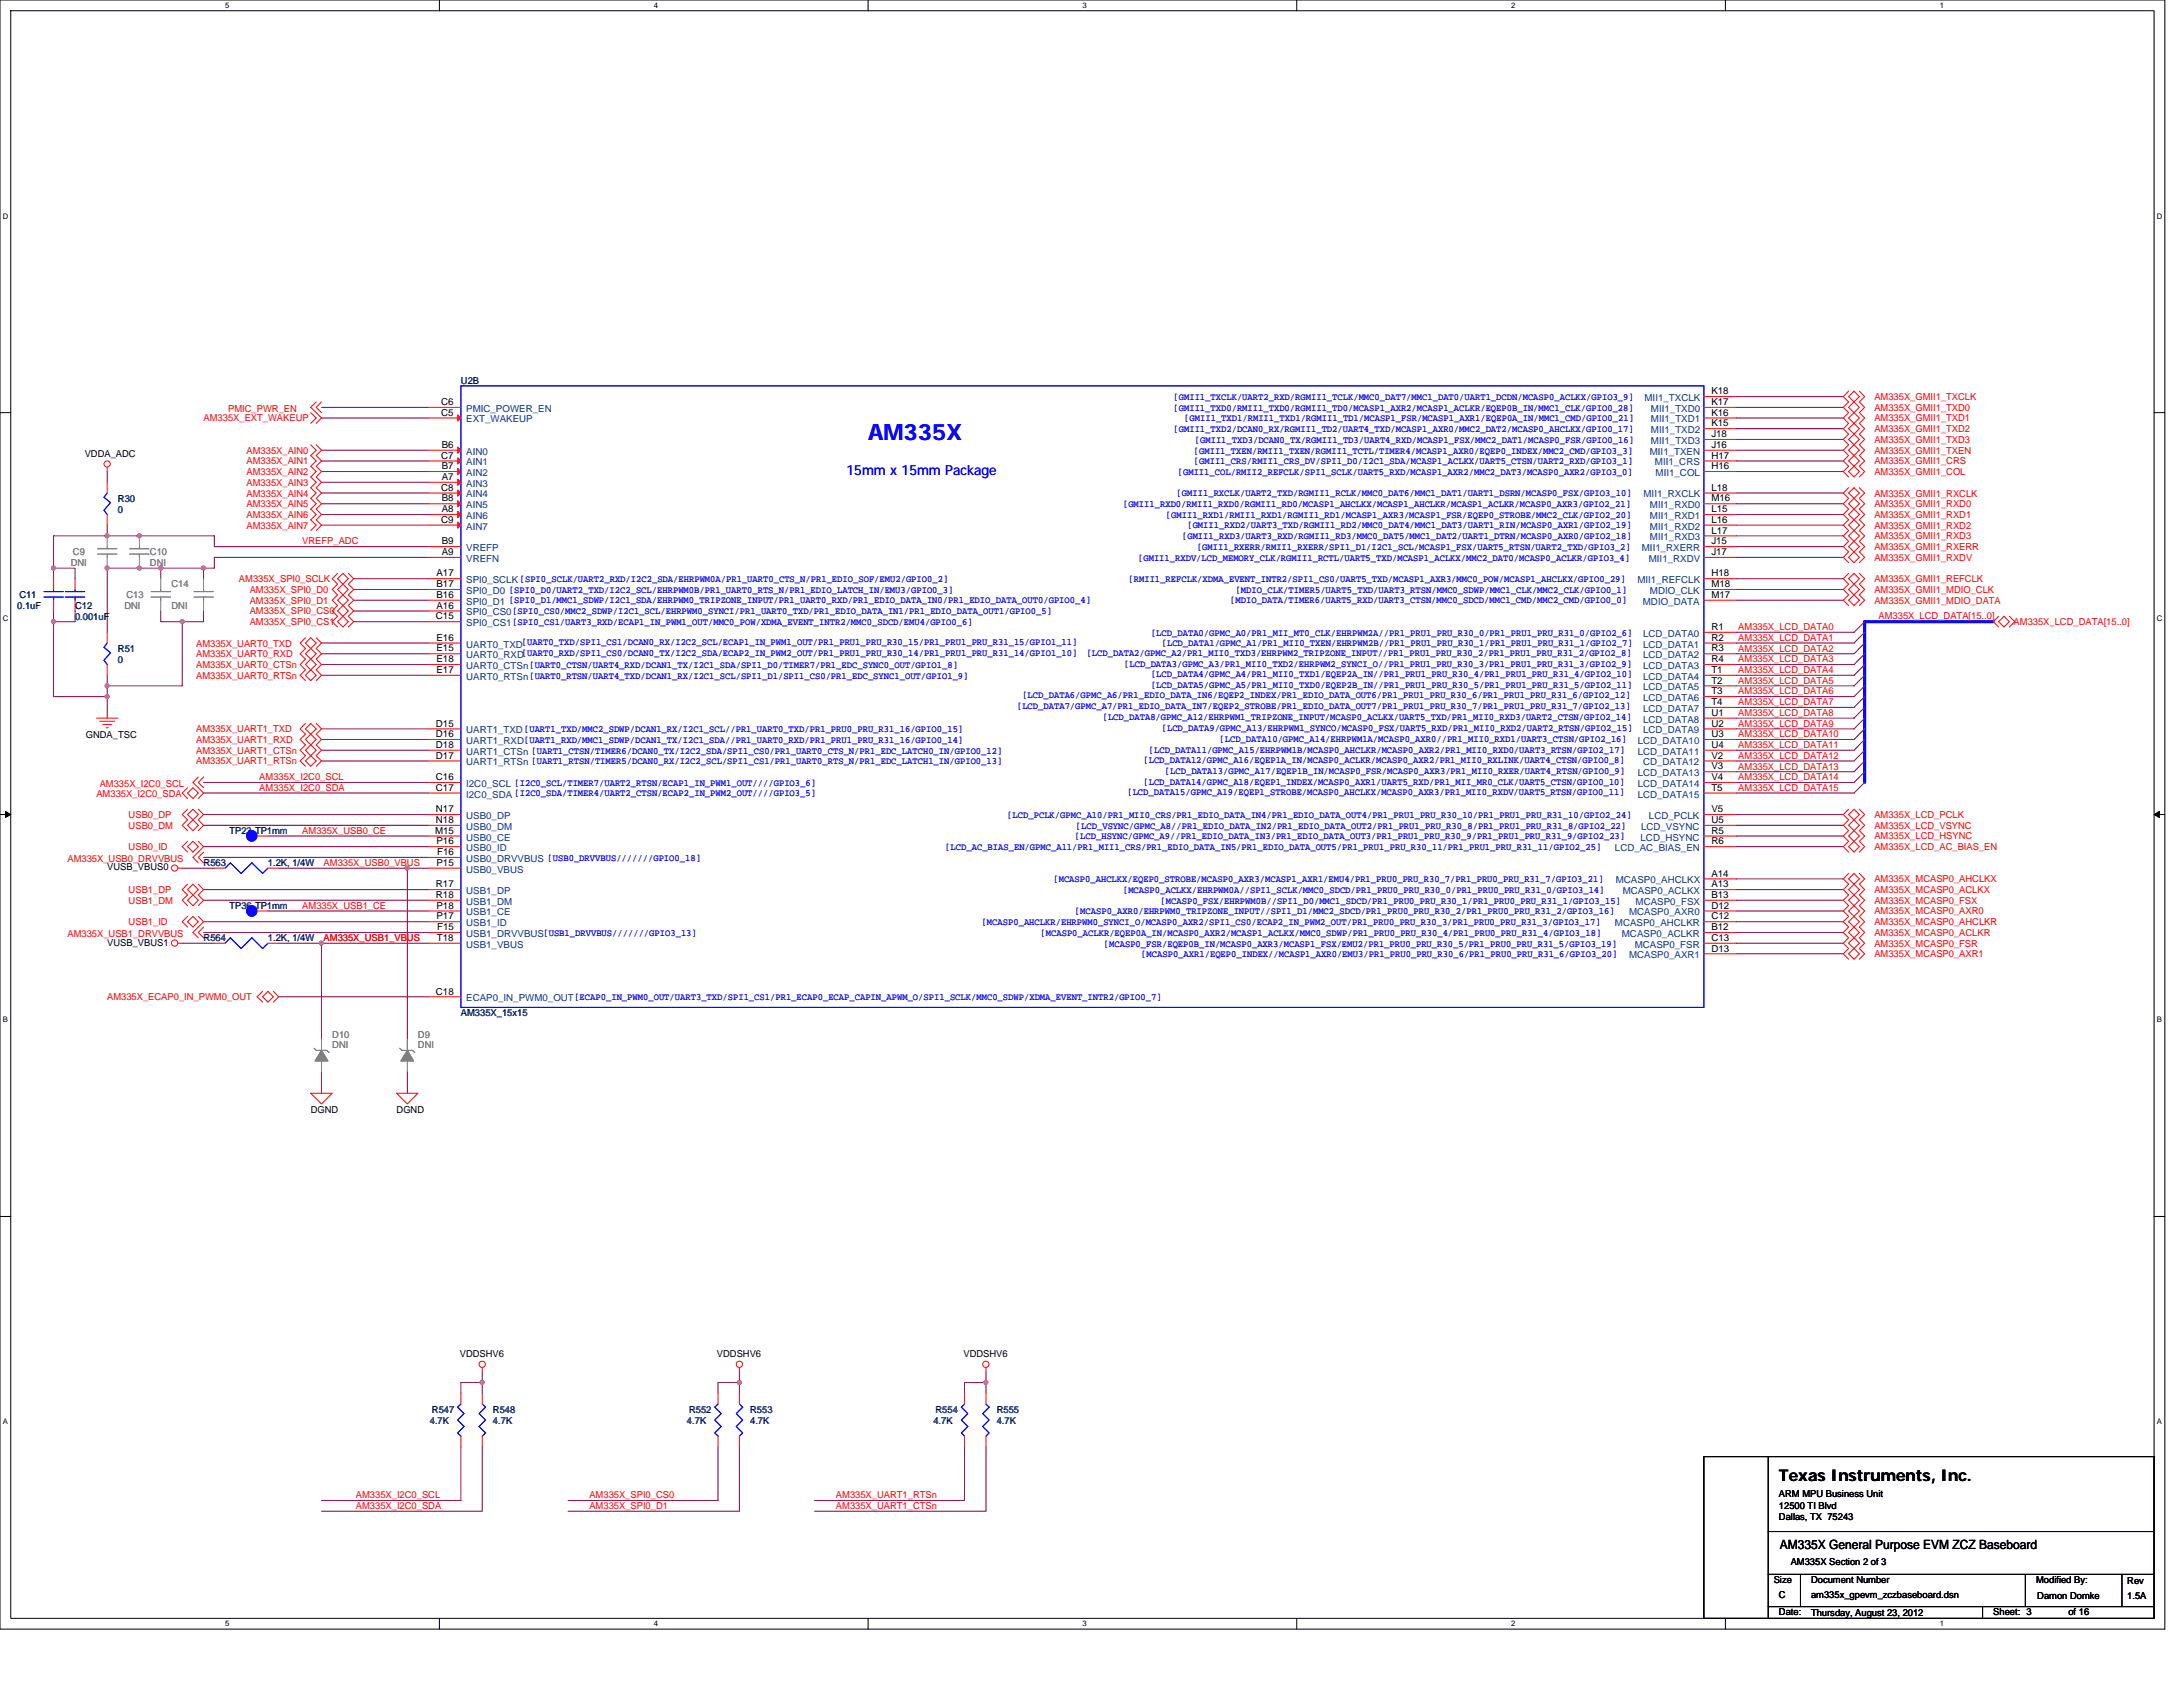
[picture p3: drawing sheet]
<svg xmlns="http://www.w3.org/2000/svg" width="279mm" height="216mm" viewBox="0 0 279 216" stroke-linecap="round" stroke-linejoin="round" font-family="sans-serif">
<defs><g id="words">
<text font-size="2.9" fill="#00f" x="111.1" y="56.4">AM335X</text>
<text font-size="2.1" x="227.7" y="189.5">Texas Instruments, Inc.</text>
<text font-size="1.8" fill="#00f" x="108.4" y="60.8">15mm x 15mm Package</text>
<text font-size="1.6" x="227.8" y="198.2">AM335X General Purpose EVM ZCZ Baseboard</text>
<g font-size="1.2" fill="#f00">
<text x="26.1" y="53.9">AM335X_EXT_WAKEUP</text>
<text x="29.2" y="52.7">PMIC_PWR_EN</text>
<text x="239.9" y="51.2">AM335X_GMII1_TXCLK</text>
<text x="239.9" y="52.6">AM335X_GMII1_TXD0</text>
<text x="239.9" y="53.9">AM335X_GMII1_TXD1</text>
<text x="31.6" y="58">AM335X_AIN0</text>
<text x="31.6" y="59.4">AM335X_AIN1</text>
<text x="239.9" y="55.3">AM335X_GMII1_TXD2</text>
<text x="239.9" y="56.7">AM335X_GMII1_TXD3</text>
<text x="239.9" y="58">AM335X_GMII1_TXEN</text>
<text x="239.9" y="59.4">AM335X_GMII1_CRS</text>
<text x="31.6" y="60.8">AM335X_AIN2</text>
<text x="31.6" y="62.2">AM335X_AIN3</text>
<text x="31.6" y="63.5">AM335X_AIN4</text>
<text x="31.6" y="64.9">AM335X_AIN5</text>
<text x="239.9" y="60.8">AM335X_GMII1_COL</text>
<text x="239.9" y="63.5">AM335X_GMII1_RXCLK</text>
<text x="239.9" y="64.9">AM335X_GMII1_RXD0</text>
<text x="31.6" y="66.3">AM335X_AIN6</text>
<text x="31.6" y="67.6">AM335X_AIN7</text>
<text x="38.7" y="69.7">VREFP_ADC</text>
<text x="239.9" y="66.3">AM335X_GMII1_RXD1</text>
<text x="239.9" y="67.6">AM335X_GMII1_RXD2</text>
<text x="239.9" y="69">AM335X_GMII1_RXD3</text>
<text x="239.9" y="70.4">AM335X_GMII1_RXERR</text>
<text x="239.9" y="71.8">AM335X_GMII1_RXDV</text>
<text x="30.6" y="74.5">AM335X_SPI0_SCLK</text>
<text x="32" y="77.3">AM335X_SPI0_D1</text>
<text x="32" y="75.9">AM335X_SPI0_D0</text>
<text x="239.9" y="74.5">AM335X_GMII1_REFCLK</text>
<text x="239.9" y="75.9">AM335X_GMII1_MDIO_CLK</text>
<text x="239.9" y="77.3">AM335X_GMII1_MDIO_DATA</text>
<text x="25.1" y="82.7">AM335X_UART0_TXD</text>
<text x="32" y="80">AM335X_SPI0_CS1</text>
<text x="32" y="78.6">AM335X_SPI0_CS0</text>
<text x="222.5" y="80.6">AM335X_LCD_DATA0</text>
<text x="222.5" y="82">AM335X_LCD_DATA1</text>
<text x="222.5" y="83.4">AM335X_LCD_DATA2</text>
<text x="240.4" y="79.2">AM335X_LCD_DATA[15..0]</text>
<text x="257.7" y="80">AM335X_LCD_DATA[15..0]</text>
<text x="25.1" y="84.1">AM335X_UART0_RXD</text>
<text x="25.1" y="85.5">AM335X_UART0_CTSn</text>
<text x="25.1" y="86.8">AM335X_UART0_RTSn</text>
<text x="222.5" y="86.1">AM335X_LCD_DATA4</text>
<text x="222.5" y="84.8">AM335X_LCD_DATA3</text>
<text x="222.5" y="88.9">AM335X_LCD_DATA6</text>
<text x="222.5" y="87.5">AM335X_LCD_DATA5</text>
<text x="25.1" y="93.7">AM335X_UART1_TXD</text>
<text x="25.1" y="95.1">AM335X_UART1_RXD</text>
<text x="222.5" y="90.3">AM335X_LCD_DATA7</text>
<text x="222.5" y="91.6">AM335X_LCD_DATA8</text>
<text x="222.5" y="94.4">AM335X_LCD_DATA10</text>
<text x="222.5" y="93">AM335X_LCD_DATA9</text>
<text x="222.5" y="95.7">AM335X_LCD_DATA11</text>
<text x="12.3" y="101.9">AM335X_I2C0_SDA</text>
<text x="12.8" y="100.7">AM335X_I2C0_SCL</text>
<text x="25.1" y="96.5">AM335X_UART1_CTSn</text>
<text x="25.1" y="97.8">AM335X_UART1_RTSn</text>
<text x="33.2" y="99.9">AM335X_I2C0_SCL</text>
<text x="33.2" y="101.2">AM335X_I2C0_SDA</text>
<text x="222.5" y="97.1">AM335X_LCD_DATA12</text>
<text x="222.5" y="101.2">AM335X_LCD_DATA15</text>
<text x="222.5" y="99.9">AM335X_LCD_DATA14</text>
<text x="222.5" y="98.5">AM335X_LCD_DATA13</text>
<text x="16.5" y="104.7">USB0_DP</text>
<text x="16.5" y="106">USB0_DM</text>
<text x="38.7" y="106.7">AM335X_USB0_CE</text>
<text x="239.9" y="104.7">AM335X_LCD_PCLK</text>
<text x="239.9" y="106">AM335X_LCD_VSYNC</text>
<text x="239.9" y="107.4">AM335X_LCD_HSYNC</text>
<text x="8.6" y="110.3">AM335X_USB0_DRVVBUS</text>
<text x="16.5" y="108.8">USB0_ID</text>
<text x="41.4" y="110.8">AM335X_USB0_VBUS</text>
<text x="239.9" y="112.9">AM335X_MCASP0_AHCLKX</text>
<text x="239.9" y="108.8">AM335X_LCD_AC_BIAS_EN</text>
<text x="8.6" y="119.9">AM335X_USB1_DRVVBUS</text>
<text x="16.5" y="114.3">USB1_DP</text>
<text x="16.5" y="115.7">USB1_DM</text>
<text x="16.5" y="118.4">USB1_ID</text>
<text x="38.7" y="116.3">AM335X_USB1_CE</text>
<text x="239.9" y="114.3">AM335X_MCASP0_ACLKX</text>
<text x="239.9" y="115.7">AM335X_MCASP0_FSX</text>
<text x="239.9" y="117">AM335X_MCASP0_AXR0</text>
<text x="239.9" y="118.4">AM335X_MCASP0_AHCLKR</text>
<text x="239.9" y="119.8">AM335X_MCASP0_ACLKR</text>
<text x="41.4" y="120.4">AM335X_USB1_VBUS</text>
<text x="239.9" y="121.1">AM335X_MCASP0_FSR</text>
<text x="239.9" y="122.5">AM335X_MCASP0_AXR1</text>
<text x="13.7" y="128">AM335X_ECAP0_IN_PWM0_OUT</text>
<text x="45.6" y="191.7">AM335X_I2C0_SCL</text>
<text x="75.4" y="191.7">AM335X_SPI0_CS0</text>
<text x="107" y="191.7">AM335X_UART1_RTSn</text>
<text x="45.6" y="193.1">AM335X_I2C0_SDA</text>
<text x="75.4" y="193.1">AM335X_SPI0_D1</text>
<text x="107" y="193.1">AM335X_UART1_CTSn</text>
</g>
<g font-size="1.2">
<text x="56.5" y="51.8">C6</text>
<text x="56.5" y="53.2">C5</text>
<text x="219" y="51.8">K17</text>
<text x="219" y="53.2">K16</text>
<text x="219" y="50.5">K18</text>
<text x="10.8" y="58.5">VDDA_ADC</text>
<text x="56.5" y="58.7">C7</text>
<text x="56.5" y="57.3">B6</text>
<text x="219" y="54.6">K15</text>
<text x="219" y="55.9">J18</text>
<text x="219" y="58.7">H17</text>
<text x="219" y="57.3">J16</text>
<text x="56.5" y="62.8">C8</text>
<text x="56.5" y="60">B7</text>
<text x="56.5" y="61.4">A7</text>
<text x="56.5" y="64.2">B8</text>
<text x="56.5" y="65.6">A8</text>
<text x="219" y="62.8">L18</text>
<text x="219" y="64.2">M16</text>
<text x="219" y="65.6">L15</text>
<text x="219" y="60">H16</text>
<text x="56.5" y="66.9">C9</text>
<text x="56.5" y="69.7">B9</text>
<text x="56.5" y="71">A9</text>
<text x="219" y="69.7">J15</text>
<text x="219" y="66.9">L16</text>
<text x="219" y="68.3">L17</text>
<text x="219" y="71">J17</text>
<text x="55.9" y="73.8">A17</text>
<text x="55.9" y="75.1">B17</text>
<text x="55.9" y="76.5">B16</text>
<text x="55.9" y="77.9">A16</text>
<text x="219" y="76.5">M17</text>
<text x="219" y="75.1">M18</text>
<text x="219" y="73.8">H18</text>
<text x="55.8" y="79.3">C15</text>
<text x="55.9" y="82">E16</text>
<text x="55.9" y="83.4">E15</text>
<text x="219" y="80.6">R1</text>
<text x="219" y="82">R2</text>
<text x="219" y="83.4">R3</text>
<text x="55.9" y="84.8">E18</text>
<text x="55.9" y="86.1">E17</text>
<text x="219" y="84.8">R4</text>
<text x="219" y="86.1">T1</text>
<text x="219" y="87.5">T2</text>
<text x="219" y="88.9">T3</text>
<text x="11" y="94.4">GNDA_TSC</text>
<text x="55.8" y="93">D15</text>
<text x="55.8" y="94.3">D16</text>
<text x="55.8" y="95.7">D18</text>
<text x="219" y="94.3">U3</text>
<text x="219" y="95.7">U4</text>
<text x="219" y="90.2">T4</text>
<text x="219" y="91.6">U1</text>
<text x="219" y="93">U2</text>
<text x="55.8" y="97.1">D17</text>
<text x="55.8" y="99.8">C16</text>
<text x="55.8" y="101.2">C17</text>
<text x="219" y="98.5">V3</text>
<text x="219" y="99.8">V4</text>
<text x="219" y="101.2">T5</text>
<text x="219" y="97.1">V2</text>
<text x="55.7" y="106.7">M15</text>
<text x="55.8" y="103.9">N17</text>
<text x="55.8" y="105.3">N18</text>
<text x="219" y="106.7">R5</text>
<text x="219" y="105.3">U5</text>
<text x="219" y="103.9">V5</text>
<text x="13.7" y="111.4">VUSB_VBUS0</text>
<text x="55.8" y="113.6">R17</text>
<text x="55.9" y="110.8">P15</text>
<text x="55.9" y="108.1">P16</text>
<text x="55.9" y="109.4">F16</text>
<text x="219" y="112.2">A14</text>
<text x="219" y="108.1">R6</text>
<text x="219" y="113.6">A13</text>
<text x="55.8" y="114.9">R18</text>
<text x="55.9" y="117.7">P17</text>
<text x="55.9" y="116.3">P18</text>
<text x="55.9" y="119">F15</text>
<text x="219" y="116.3">D12</text>
<text x="219" y="117.7">C12</text>
<text x="219" y="119">B12</text>
<text x="219" y="114.9">B13</text>
<text x="13.7" y="121">VUSB_VBUS1</text>
<text x="55.9" y="120.4">T18</text>
<text x="219" y="121.8">D13</text>
<text x="219" y="120.4">C13</text>
<text x="55.8" y="127.3">C18</text>
<text x="39.8" y="142.4">DGND</text>
<text x="50.8" y="142.4">DGND</text>
<text x="58.8" y="173.7">VDDSHV6</text>
<text x="91.8" y="173.7">VDDSHV6</text>
<text x="123.3" y="173.7">VDDSHV6</text>
<text x="227.7" y="191.6">ARM MPU Business Unit</text>
<text x="227.7" y="193.1">12500 TI Blvd</text>
<text x="227.7" y="194.5">Dallas, TX 75243</text>
<text x="227" y="202.6">Size</text>
<text x="229.2" y="200.3">AM335X Section 2 of 3</text>
<text x="231.8" y="202.6">Document Number</text>
<text x="260.6" y="202.6">Modified By:</text>
<text x="272.3" y="202.8">Rev</text>
<text x="227.7" y="206.7">Date:</text>
<text x="227.7" y="204.5">C</text>
<text x="231.8" y="206.9">Thursday, August 23, 2012</text>
<text x="231.8" y="204.5">am335x_gpevm_zczbaseboard.dsn</text>
<text x="255.1" y="206.7">Sheet: 3</text>
<text x="260.8" y="204.7">Damon Domke</text>
<text x="264.7" y="206.7">of 16</text>
<text x="272.3" y="204.7">1.5A</text>
</g>
<g font-size="1.2" fill="#000080">
<text x="59" y="49.1">U2B</text>
<text x="15.1" y="64.2">R30</text>
<text x="15.1" y="65.6">0</text>
<text x="2.2" y="77.9">0.1uF</text>
<text x="2.5" y="76.6">C11</text>
<text x="9.6" y="77.9">C12</text>
<text x="9.6" y="79.3">0.001uF</text>
<text x="15.1" y="83.4">R51</text>
<text x="15.1" y="84.8">0</text>
<text x="29.4" y="106.7">TP23 TP1mm</text>
<text x="26.1" y="110.8">R563</text>
<text x="34.3" y="110.8">1.2K, 1/4W</text>
<text x="29.4" y="116.3">TP36 TP1mm</text>
<text x="26.1" y="120.5">R564</text>
<text x="34.3" y="120.5">1.2K, 1/4W</text>
<text x="59" y="130">AM335X_15x15</text>
<text x="55" y="182.2">4.7K</text>
<text x="55.3" y="180.8">R547</text>
<text x="63.1" y="180.8">R548</text>
<text x="63.1" y="182.2">4.7K</text>
<text x="87.9" y="182.2">4.7K</text>
<text x="88.2" y="180.8">R552</text>
<text x="96" y="180.8">R553</text>
<text x="96" y="182.2">4.7K</text>
<text x="119.5" y="182.2">4.7K</text>
<text x="119.7" y="180.8">R554</text>
<text x="127.6" y="180.8">R555</text>
<text x="127.6" y="182.2">4.7K</text>
</g>
<g font-size="1.2" fill="#004080">
<text x="59.7" y="52.7">PMIC_POWER_EN</text>
<text x="210.5" y="51.3">MII1_TXCLK</text>
<text x="211.3" y="52.7">MII1_TXD0</text>
<text x="59.7" y="58.2">AIN0</text>
<text x="59.7" y="59.6">AIN1</text>
<text x="59.7" y="54.1">EXT_WAKEUP</text>
<text x="211.2" y="58.2">MII1_TXEN</text>
<text x="211.3" y="54.1">MII1_TXD1</text>
<text x="211.3" y="55.4">MII1_TXD2</text>
<text x="211.3" y="56.8">MII1_TXD3</text>
<text x="211.8" y="59.6">MII1_CRS</text>
<text x="59.7" y="60.9">AIN2</text>
<text x="59.7" y="62.3">AIN3</text>
<text x="59.7" y="63.7">AIN4</text>
<text x="59.7" y="65">AIN5</text>
<text x="210.4" y="63.7">MII1_RXCLK</text>
<text x="211.2" y="65">MII1_RXD0</text>
<text x="211.9" y="60.9">MII1_COL</text>
<text x="59.7" y="66.4">AIN6</text>
<text x="59.7" y="67.8">AIN7</text>
<text x="59.7" y="70.5">VREFP</text>
<text x="59.7" y="71.9">VREFN</text>
<text x="210.1" y="70.5">MII1_RXERR</text>
<text x="211" y="71.9">MII1_RXDV</text>
<text x="211.2" y="66.4">MII1_RXD1</text>
<text x="211.2" y="67.8">MII1_RXD2</text>
<text x="211.2" y="69.2">MII1_RXD3</text>
<text x="59.7" y="74.6">SPI0_SCLK[SPI0_SCLK/UART2_RXD/I2C2_SDA/EHRPWM0A/PR1_UART0_CTS_N/PR1_EDIO_SOF/EMU2/GPIO0_2]</text>
<text x="59.7" y="76">SPI0_D0 [SPI0_D0/UART2_TXD/I2C2_SCL/EHRPWM0B/PR1_UART0_RTS_N/PR1_EDIO_LATCH_IN/EMU3/GPIO0_3]</text>
<text x="59.7" y="77.4">SPI0_D1 [SPI0_D1/MMC1_SDWP/I2C1_SDA/EHRPWM0_TRIPZONE_INPUT/PR1_UART0_RXD/PR1_EDIO_DATA_IN0/PR1_EDIO_DATA_OUT0/GPIO0_4]</text>
<text x="209.6" y="74.6">MII1_REFCLK</text>
<text x="210.3" y="77.4">MDIO_DATA</text>
<text x="211.2" y="76">MDIO_CLK</text>
<text x="59.7" y="82.9">UART0_TXD[UART0_TXD/SPI1_CS1/DCAN0_RX/I2C2_SCL/ECAP1_IN_PWM1_OUT/PR1_PRU1_PRU_R30_15/PR1_PRU1_PRU_R31_15/GPIO1_11]</text>
<text x="59.7" y="78.8">SPI0_CS0[SPI0_CS0/MMC2_SDWP/I2C1_SCL/EHRPWM0_SYNCI/PR1_UART0_TXD/PR1_EDIO_DATA_IN1/PR1_EDIO_DATA_OUT1/GPIO0_5]</text>
<text x="59.7" y="80.1">SPI0_CS1[SPI0_CS1/UART3_RXD/ECAP1_IN_PWM1_OUT/MMC0_POW/XDMA_EVENT_INTR2/MMC0_SDCD/EMU4/GPIO0_6]</text>
<text x="210.3" y="81.5">LCD_DATA0</text>
<text x="210.3" y="82.9">LCD_DATA1</text>
<text x="59.7" y="84.2">UART0_RXD[UART0_RXD/SPI1_CS0/DCAN0_TX/I2C2_SDA/ECAP2_IN_PWM2_OUT/PR1_PRU1_PRU_R30_14/PR1_PRU1_PRU_R31_14/GPIO1_10]</text>
<text x="59.7" y="85.6">UART0_CTSn[UART0_CTSN/UART4_RXD/DCAN1_TX/I2C1_SDA/SPI1_D0/TIMER7/PR1_EDC_SYNC0_OUT/GPIO1_8]</text>
<text x="59.7" y="87">UART0_RTSn[UART0_RTSN/UART4_TXD/DCAN1_RX/I2C1_SCL/SPI1_D1/SPI1_CS0/PR1_EDC_SYNC1_OUT/GPIO1_9]</text>
<text x="210.3" y="84.2">LCD_DATA2</text>
<text x="210.3" y="85.6">LCD_DATA3</text>
<text x="210.3" y="87">LCD_DATA4</text>
<text x="210.3" y="88.3">LCD_DATA5</text>
<text x="210.3" y="89.7">LCD_DATA6</text>
<text x="59.7" y="93.9">UART1_TXD[UART1_TXD/MMC2_SDWP/DCAN1_RX/I2C1_SCL//PR1_UART0_TXD/PR1_PRU0_PRU_R31_16/GPIO0_15]</text>
<text x="59.7" y="95.2">UART1_RXD[UART1_RXD/MMC1_SDWP/DCAN1_TX/I2C1_SDA//PR1_UART0_RXD/PR1_PRU1_PRU_R31_16/GPIO0_14]</text>
<text x="209.6" y="95.2">LCD_DATA10</text>
<text x="210.3" y="91.1">LCD_DATA7</text>
<text x="210.3" y="92.5">LCD_DATA8</text>
<text x="210.3" y="93.9">LCD_DATA9</text>
<text x="59.7" y="96.6">UART1_CTSn [UART1_CTSN/TIMER6/DCAN0_TX/I2C2_SDA/SPI1_CS0/PR1_UART0_CTS_N/PR1_EDC_LATCH0_IN/GPIO0_12]</text>
<text x="59.7" y="98">UART1_RTSn [UART1_RTSN/TIMER5/DCAN0_RX/I2C2_SCL/SPI1_CS1/PR1_UART0_RTS_N/PR1_EDC_LATCH1_IN/GPIO0_13]</text>
<text x="59.7" y="100.7">I2C0_SCL [I2C0_SCL/TIMER7/UART2_RTSN/ECAP1_IN_PWM1_OUT////GPIO3_6]</text>
<text x="209.6" y="96.6">LCD_DATA11</text>
<text x="209.6" y="99.3">LCD_DATA13</text>
<text x="209.6" y="100.7">LCD_DATA14</text>
<text x="210.3" y="98">CD_DATA12</text>
<text x="59.7" y="104.8">USB0_DP</text>
<text x="59.7" y="106.2">USB0_DM</text>
<text x="59.7" y="107.6">USB0_CE</text>
<text x="59.7" y="102.1">I2C0_SDA [I2C0_SDA/TIMER4/UART2_CTSN/ECAP2_IN_PWM2_OUT////GPIO3_5]</text>
<text x="209.6" y="102.1">LCD_DATA15</text>
<text x="210" y="107.6">LCD_HSYNC</text>
<text x="210" y="106.2">LCD_VSYNC</text>
<text x="211.1" y="104.8">LCD_PCLK</text>
<text x="59.7" y="111.7">USB0_VBUS</text>
<text x="59.7" y="110.3">USB0_DRVVBUS [USB0_DRVVBUS///////GPIO0_18]</text>
<text x="59.7" y="108.9">USB0_ID</text>
<text x="206.7" y="108.9">LCD_AC_BIAS_EN</text>
<text x="206.8" y="113.1">MCASP0_AHCLKX</text>
<text x="59.7" y="114.4">USB1_DP</text>
<text x="59.7" y="115.8">USB1_DM</text>
<text x="59.7" y="118.5">USB1_ID</text>
<text x="59.7" y="117.2">USB1_CE</text>
<text x="59.7" y="119.9">USB1_DRVVBUS[USB1_DRVVBUS///////GPIO3_13]</text>
<text x="206.7" y="118.5">MCASP0_AHCLKR</text>
<text x="207.6" y="119.9">MCASP0_ACLKR</text>
<text x="207.7" y="114.4">MCASP0_ACLKX</text>
<text x="208.5" y="117.2">MCASP0_AXR0</text>
<text x="209.3" y="115.8">MCASP0_FSX</text>
<text x="59.7" y="121.3">USB1_VBUS</text>
<text x="208.5" y="122.6">MCASP0_AXR1</text>
<text x="209.2" y="121.3">MCASP0_FSR</text>
<text x="59.7" y="128.1">ECAP0_IN_PWM0_OUT[ECAP0_IN_PWM0_OUT/UART3_TXD/SPI1_CS1/PR1_ECAP0_ECAP_CAPIN_APWM_O/SPI1_SCLK/MMC0_SDWP/XDMA_EVENT_INTR2/GPIO0_7]</text>
</g>
<g font-size="1.2" fill="#00f">
<text x="150.2" y="51.2">[GMII1_TXCLK/UART2_RXD/RGMII1_TCLK/MMC0_DAT7/MMC1_DAT0/UART1_DCDN/MCASP0_ACLKX/GPIO3_9]</text>
<text x="150.2" y="52.6">[GMII1_TXD0/RMII1_TXD0/RGMII1_TD0/MCASP1_AXR2/MCASP1_ACLKR/EQEP0B_IN/MMC1_CLK/GPIO0_28]</text>
<text x="151.6" y="53.9">[GMII1_TXD1/RMII1_TXD1/RGMII1_TD1/MCASP1_FSR/MCASP1_AXR1/EQEP0A_IN/MMC1_CMD/GPIO0_21]</text>
<text x="150.2" y="55.3">[GMII1_TXD2/DCAN0_RX/RGMII1_TD2/UART4_TXD/MCASP1_AXR0/MMC2_DAT2/MCASP0_AHCLKX/GPIO0_17]</text>
<text x="152.8" y="58">[GMII1_TXEN/RMII1_TXEN/RGMII1_TCTL/TIMER4/MCASP1_AXR0/EQEP0_INDEX/MMC2_CMD/GPIO3_3]</text>
<text x="152.8" y="59.4">[GMII1_CRS/RMII1_CRS_DV/SPI1_D0/I2C1_SDA/MCASP1_ACLKX/UART5_CTSN/UART2_RXD/GPIO3_1]</text>
<text x="152.9" y="56.7">[GMII1_TXD3/DCAN0_TX/RGMII1_TD3/UART4_RXD/MCASP1_FSX/MMC2_DAT1/MCASP0_FSR/GPIO0_16]</text>
<text x="143.7" y="64.9">[GMII1_RXD0/RMII1_RXD0/RGMII1_RD0/MCASP1_AHCLKX/MCASP1_AHCLKR/MCASP1_ACLKR/MCASP0_AXR3/GPIO2_21]</text>
<text x="150.6" y="63.5">[GMII1_RXCLK/UART2_TXD/RGMII1_RCLK/MMC0_DAT6/MMC1_DAT1/UART1_DSRN/MCASP0_FSX/GPIO3_10]</text>
<text x="150.7" y="60.8">[GMII1_COL/RMII2_REFCLK/SPI1_SCLK/UART5_RXD/MCASP1_AXR2/MMC2_DAT3/MCASP0_AXR2/GPIO3_0]</text>
<text x="145.7" y="71.8">[GMII1_RXDV/LCD_MEMORY_CLK/RGMII1_RCTL/UART5_TXD/MCASP1_ACLKX/MMC2_DAT0/MCASP0_ACLKR/GPIO3_4]</text>
<text x="149.2" y="66.3">[GMII1_RXD1/RMII1_RXD1/RGMII1_RD1/MCASP1_AXR3/MCASP1_FSR/EQEP0_STROBE/MMC2_CLK/GPIO2_20]</text>
<text x="151.3" y="69">[GMII1_RXD3/UART3_RXD/RGMII1_RD3/MMC0_DAT5/MMC1_DAT2/UART1_DTRN/MCASP0_AXR0/GPIO2_18]</text>
<text x="152" y="67.6">[GMII1_RXD2/UART3_TXD/RGMII1_RD2/MMC0_DAT4/MMC1_DAT3/UART1_RIN/MCASP0_AXR1/GPIO2_19]</text>
<text x="153.2" y="70.4">[GMII1_RXERR/RMII1_RXERR/SPI1_D1/I2C1_SCL/MCASP1_FSX/UART5_RTSN/UART2_TXD/GPIO3_2]</text>
<text x="65.2" y="75.9">[SPI0_D0/UART2_TXD/I2C2_SCL/EHRPWM0B/PR1_UART0_RTS_N/PR1_EDIO_LATCH_IN/EMU3/GPIO0_3]</text>
<text x="65.2" y="77.1">[SPI0_D1/MMC1_SDWP/I2C1_SDA/EHRPWM0_TRIPZONE_INPUT/PR1_UART0_RXD/PR1_EDIO_DATA_IN0/PR1_EDIO_DATA_OUT0/GPIO0_4]</text>
<text x="66.5" y="74.5">[SPI0_SCLK/UART2_RXD/I2C2_SDA/EHRPWM0A/PR1_UART0_CTS_N/PR1_EDIO_SOF/EMU2/GPIO0_2]</text>
<text x="144.4" y="74.5">[RMII1_REFCLK/XDMA_EVENT_INTR2/SPI1_CS0/UART5_TXD/MCASP1_AXR3/MMC0_POW/MCASP1_AHCLKX/GPIO0_29]</text>
<text x="157.5" y="77.1">[MDIO_DATA/TIMER6/UART5_RXD/UART3_CTSN/MMC0_SDCD/MMC1_CMD/MMC2_CMD/GPIO0_0]</text>
<text x="158.2" y="75.9">[MDIO_CLK/TIMER5/UART5_TXD/UART3_RTSN/MMC0_SDWP/MMC1_CLK/MMC2_CLK/GPIO0_1]</text>
<text x="65.6" y="78.6">[SPI0_CS0/MMC2_SDWP/I2C1_SCL/EHRPWM0_SYNCI/PR1_UART0_TXD/PR1_EDIO_DATA_IN1/PR1_EDIO_DATA_OUT1/GPIO0_5]</text>
<text x="65.6" y="80">[SPI0_CS1/UART3_RXD/ECAP1_IN_PWM1_OUT/MMC0_POW/XDMA_EVENT_INTR2/MMC0_SDCD/EMU4/GPIO0_6]</text>
<text x="66.8" y="82.6">[UART0_TXD/SPI1_CS1/DCAN0_RX/I2C2_SCL/ECAP1_IN_PWM1_OUT/PR1_PRU1_PRU_R30_15/PR1_PRU1_PRU_R31_15/GPIO1_11]</text>
<text x="66.8" y="84">[UART0_RXD/SPI1_CS0/DCAN0_TX/I2C2_SDA/ECAP2_IN_PWM2_OUT/PR1_PRU1_PRU_R30_14/PR1_PRU1_PRU_R31_14/GPIO1_10]</text>
<text x="139.1" y="84">[LCD_DATA2/GPMC_A2/PR1_MII0_TXD3/EHRPWM2_TRIPZONE_INPUT//PR1_PRU1_PRU_R30_2/PR1_PRU1_PRU_R31_2/GPIO2_8]</text>
<text x="147.3" y="81.3">[LCD_DATA0/GPMC_A0/PR1_MII_MT0_CLK/EHRPWM2A//PR1_PRU1_PRU_R30_0/PR1_PRU1_PRU_R31_0/GPIO2_6]</text>
<text x="148.7" y="82.7">[LCD_DATA1/GPMC_A1/PR1_MII0_TXEN/EHRPWM2B//PR1_PRU1_PRU_R30_1/PR1_PRU1_PRU_R31_1/GPIO2_7]</text>
<text x="67.8" y="85.5">[UART0_CTSN/UART4_RXD/DCAN1_TX/I2C1_SDA/SPI1_D0/TIMER7/PR1_EDC_SYNC0_OUT/GPIO1_8]</text>
<text x="67.8" y="86.8">[UART0_RTSN/UART4_TXD/DCAN1_RX/I2C1_SCL/SPI1_D1/SPI1_CS0/PR1_EDC_SYNC1_OUT/GPIO1_9]</text>
<text x="130.9" y="89.3">[LCD_DATA6/GPMC_A6/PR1_EDIO_DATA_IN6/EQEP2_INDEX/PR1_EDIO_DATA_OUT6/PR1_PRU1_PRU_R30_6/PR1_PRU1_PRU_R31_6/GPIO2_12]</text>
<text x="143.9" y="85.3">[LCD_DATA3/GPMC_A3/PR1_MII0_TXD2/EHRPWM2_SYNCI_O//PR1_PRU1_PRU_R30_3/PR1_PRU1_PRU_R31_3/GPIO2_9]</text>
<text x="147.3" y="86.7">[LCD_DATA4/GPMC_A4/PR1_MII0_TXD1/EQEP2A_IN//PR1_PRU1_PRU_R30_4/PR1_PRU1_PRU_R31_4/GPIO2_10]</text>
<text x="147.3" y="88.1">[LCD_DATA5/GPMC_A5/PR1_MII0_TXD0/EQEP2B_IN//PR1_PRU1_PRU_R30_5/PR1_PRU1_PRU_R31_5/GPIO2_11]</text>
<text x="67.1" y="93.7">[UART1_TXD/MMC2_SDWP/DCAN1_RX/I2C1_SCL//PR1_UART0_TXD/PR1_PRU0_PRU_R31_16/GPIO0_15]</text>
<text x="67.1" y="95.1">[UART1_RXD/MMC1_SDWP/DCAN1_TX/I2C1_SDA//PR1_UART0_RXD/PR1_PRU1_PRU_R31_16/GPIO0_14]</text>
<text x="130.2" y="90.7">[LCD_DATA7/GPMC_A7/PR1_EDIO_DATA_IN7/EQEP2_STROBE/PR1_EDIO_DATA_OUT7/PR1_PRU1_PRU_R30_7/PR1_PRU1_PRU_R31_7/GPIO2_13]</text>
<text x="141.1" y="92.2">[LCD_DATA8/GPMC_A12/EHRPWM1_TRIPZONE_INPUT/MCASP0_ACLKX/UART5_TXD/PR1_MII0_RXD3/UART2_CTSN/GPIO2_14]</text>
<text x="148.7" y="93.6">[LCD_DATA9/GPMC_A13/EHRPWM1_SYNCO/MCASP0_FSX/UART5_RXD/PR1_MII0_RXD2/UART2_RTSN/GPIO2_15]</text>
<text x="156.1" y="94.9">[LCD_DATA10/GPMC_A14/EHRPWM1A/MCASP0_AXR0//PR1_MII0_RXD1/UART3_CTSN/GPIO2_16]</text>
<text x="65.8" y="100.6">[I2C0_SCL/TIMER7/UART2_RTSN/ECAP1_IN_PWM1_OUT////GPIO3_6]</text>
<text x="65.8" y="101.9">[I2C0_SDA/TIMER4/UART2_CTSN/ECAP2_IN_PWM2_OUT////GPIO3_5]</text>
<text x="68" y="96.4">[UART1_CTSN/TIMER6/DCAN0_TX/I2C2_SDA/SPI1_CS0/PR1_UART0_CTS_N/PR1_EDC_LATCH0_IN/GPIO0_12]</text>
<text x="68" y="97.8">[UART1_RTSN/TIMER5/DCAN0_RX/I2C2_SCL/SPI1_CS1/PR1_UART0_RTS_N/PR1_EDC_LATCH1_IN/GPIO0_13]</text>
<text x="144.3" y="101.8">[LCD_DATA15/GPMC_A19/EQEP1_STROBE/MCASP0_AHCLKX/MCASP0_AXR3/PR1_MII0_RXDV/UART5_RTSN/GPIO0_11]</text>
<text x="146.3" y="97.7">[LCD_DATA12/GPMC_A16/EQEP1A_IN/MCASP0_ACLKR/MCASP0_AXR2/PR1_MII0_RXLINK/UART4_CTSN/GPIO0_8]</text>
<text x="146.3" y="100.4">[LCD_DATA14/GPMC_A18/EQEP1_INDEX/MCASP0_AXR1/UART5_RXD/PR1_MII_MR0_CLK/UART5_CTSN/GPIO0_10]</text>
<text x="147" y="96.3">[LCD_DATA11/GPMC_A15/EHRPWM1B/MCASP0_AHCLKR/MCASP0_AXR2/PR1_MII0_RXD0/UART3_RTSN/GPIO2_17]</text>
<text x="149.1" y="99">[LCD_DATA13/GPMC_A17/EQEP1B_IN/MCASP0_FSR/MCASP0_AXR3/PR1_MII0_RXER/UART4_RTSN/GPIO0_9]</text>
<text x="128.9" y="104.7">[LCD_PCLK/GPMC_A10/PR1_MII0_CRS/PR1_EDIO_DATA_IN4/PR1_EDIO_DATA_OUT4/PR1_PRU1_PRU_R30_10/PR1_PRU1_PRU_R31_10/GPIO2_24]</text>
<text x="137.6" y="107.4">[LCD_HSYNC/GPMC_A9//PR1_EDIO_DATA_IN3/PR1_EDIO_DATA_OUT3/PR1_PRU1_PRU_R30_9/PR1_PRU1_PRU_R31_9/GPIO2_23]</text>
<text x="137.7" y="106">[LCD_VSYNC/GPMC_A8//PR1_EDIO_DATA_IN2/PR1_EDIO_DATA_OUT2/PR1_PRU1_PRU_R30_8/PR1_PRU1_PRU_R31_8/GPIO2_22]</text>
<text x="70.1" y="110.2">[USB0_DRVVBUS///////GPIO0_18]</text>
<text x="121" y="108.8">[LCD_AC_BIAS_EN/GPMC_A11/PR1_MII1_CRS/PR1_EDIO_DATA_IN5/PR1_EDIO_DATA_OUT5/PR1_PRU1_PRU_R30_11/PR1_PRU1_PRU_R31_11/GPIO2_25]</text>
<text x="134.8" y="112.9">[MCASP0_AHCLKX/EQEP0_STROBE/MCASP0_AXR3/MCASP1_AXR1/EMU4/PR1_PRU0_PRU_R30_7/PR1_PRU0_PRU_R31_7/GPIO3_21]</text>
<text x="69.6" y="119.8">[USB1_DRVVBUS///////GPIO3_13]</text>
<text x="125.6" y="118.4">[MCASP0_AHCLKR/EHRPWM0_SYNCI_O/MCASP0_AXR2/SPI1_CS0/ECAP2_IN_PWM2_OUT/PR1_PRU0_PRU_R30_3/PR1_PRU0_PRU_R31_3/GPIO3_17]</text>
<text x="133.2" y="119.8">[MCASP0_ACLKR/EQEP0A_IN/MCASP0_AXR2/MCASP1_ACLKX/MMC0_SDWP/PR1_PRU0_PRU_R30_4/PR1_PRU0_PRU_R31_4/GPIO3_18]</text>
<text x="137.6" y="117">[MCASP0_AXR0/EHRPWM0_TRIPZONE_INPUT//SPI1_D1/MMC2_SDCD/PR1_PRU0_PRU_R30_2/PR1_PRU0_PRU_R31_2/GPIO3_16]</text>
<text x="143.7" y="114.3">[MCASP0_ACLKX/EHRPWM0A//SPI1_SCLK/MMC0_SDCD/PR1_PRU0_PRU_R30_0/PR1_PRU0_PRU_R31_0/GPIO3_14]</text>
<text x="148.5" y="115.6">[MCASP0_FSX/EHRPWM0B//SPI1_D0/MMC1_SDCD/PR1_PRU0_PRU_R30_1/PR1_PRU0_PRU_R31_1/GPIO3_15]</text>
<text x="141.3" y="121.1">[MCASP0_FSR/EQEP0B_IN/MCASP0_AXR3/MCASP1_FSX/EMU2/PR1_PRU0_PRU_R30_5/PR1_PRU0_PRU_R31_5/GPIO3_19]</text>
<text x="146.1" y="122.5">[MCASP0_AXR1/EQEP0_INDEX//MCASP1_AXR0/EMU3/PR1_PRU0_PRU_R30_6/PR1_PRU0_PRU_R31_6/GPIO3_20]</text>
<text x="73.5" y="128">[ECAP0_IN_PWM0_OUT/UART3_TXD/SPI1_CS1/PR1_ECAP0_ECAP_CAPIN_APWM_O/SPI1_SCLK/MMC0_SDWP/XDMA_EVENT_INTR2/GPIO0_7]</text>
</g>
<g font-size="1.2" fill="#808080">
<text x="9.3" y="71.1">C9</text>
<text x="19.2" y="71.1">C10</text>
<text x="9.1" y="72.5">DNI</text>
<text x="15.9" y="77.9">DNI</text>
<text x="16.2" y="76.6">C13</text>
<text x="19.2" y="72.5">DNI</text>
<text x="21.9" y="75.2">C14</text>
<text x="21.9" y="77.9">DNI</text>
<text x="42.5" y="132.8">D10</text>
<text x="42.5" y="134.2">DNI</text>
<text x="53.5" y="132.8">D9</text>
<text x="53.5" y="134.2">DNI</text>
</g>
<g font-size="1">
<text x="28.8" y="1">5</text>
<text x="83.7" y="1">4</text>
<text x="138.5" y="1">3</text>
<text x="193.4" y="1">2</text>
<text x="248.3" y="1">1</text>
<text x=".4" y="28">D</text>
<text x="276.1" y="28">D</text>
<text x=".4" y="79.4">C</text>
<text x="276.1" y="79.4">C</text>
<text x=".4" y="130.9">B</text>
<text x="276.1" y="130.9">B</text>
<text x=".4" y="182.3">A</text>
<text x="276.1" y="182.3">A</text>
<text x="28.8" y="208.2">5</text>
<text x="83.7" y="208.2">4</text>
<text x="138.5" y="208.2">3</text>
<text x="193.4" y="208.2">2</text>
<text x="248.3" y="208.2">1</text>
</g>
</g></defs>
<path d="M0 0h277.1v208.5h-277.1zM1.4 1.4h274.3v205.7h-274.3z" fill="none" stroke="#000" stroke-width=".13"/>
<g fill="#fff">
<path d="M28.8 .1h.6v1.1h-.6z"/>
<path d="M28.8 207.3h.6v1.1h-.6z"/>
</g>
<path d="M56.2 0v1.4M56.2 207.1v1.4" fill="none" stroke="#000" stroke-width=".13"/>
<g fill="#fff">
<path d="M83.7 .1h.5v1.1h-.5z"/>
<path d="M83.7 207.3h.5v1.1h-.5z"/>
</g>
<path d="M111.1 0v1.4M111.1 207.1v1.4" fill="none" stroke="#000" stroke-width=".13"/>
<g fill="#fff">
<path d="M138.5 .1h.6v1.1h-.6z"/>
<path d="M138.5 207.3h.6v1.1h-.6z"/>
</g>
<path d="M166 0v1.4M166 207.1v1.4" fill="none" stroke="#000" stroke-width=".13"/>
<g fill="#fff">
<path d="M193.4 .1h.6v1.1h-.6z"/>
<path d="M193.4 207.3h.6v1.1h-.6z"/>
</g>
<path d="M220.8 0v1.4M220.8 207.1v1.4" fill="none" stroke="#000" stroke-width=".13"/>
<g fill="#fff">
<path d="M248.3 .1h.5v1.1h-.5z"/>
<path d="M248.3 207.3h.5v1.1h-.5z"/>
<path d="M.4 27.1h.7v1.1h-.7z"/>
<path d="M276.1 27.1h.7v1.1h-.7z"/>
<path d="M.4 78.5h.7v1.1h-.7z"/>
<path d="M276.1 78.5h.7v1.1h-.7z"/>
</g>
<path d="M0 52.8h1.4M275.7 52.8h1.4" fill="none" stroke="#000" stroke-width=".13"/>
<g fill="#fff">
<path d="M.4 130h.6v1.1h-.6z"/>
<path d="M276.1 130h.6v1.1h-.6z"/>
</g>
<path d="M0 104.2h1.4M275.7 104.2h1.4" fill="none" stroke="#000" stroke-width=".13"/>
<path d="M.7 103.8l.7 .4-.7 .4zM275.7 104.2l.7-.4v.8z" fill="#000" stroke="#000" stroke-width=".13"/>
<g fill="#fff">
<path d="M.4 181.4h.6v1.1h-.6z"/>
<path d="M276.1 181.4h.6v1.1h-.6z"/>
</g>
<path d="M0 155.7h1.4M275.7 155.7h1.4M218.1 186.4h57.6v20.7h-57.6zM226.3 186.4v20.6M226.3 196h49.4M226.3 201.5h49.4M226.3 205.6h49.4M230.4 201.5v4.1M253.7 205.6v1.4M259.2 201.5v4.1M271.6 201.5v4.1" fill="none" stroke="#000" stroke-width=".13"/>
<g fill="none" stroke="#800040" stroke-width=".13">
<path d="M41.1 57.6h13.8M41.1 59h13.8M41.1 52.1h13.8M41.1 53.5h13.8M222.2 50.8h13.7M222.2 52.1h13.7M222.2 53.5h13.7M222.2 54.9h13.7M222.2 56.2h13.7M222.2 57.6h13.7M222.2 59h13.7M6.9 79.6v9.6h6.8"/>
<path d="M6.9 72.7v1.4M6.9 78.2v1.4h2.7v-1.4M6.9 72.7h2.7v1.4M13.7 60.3v1.4M13.7 67.2v1.4M13.7 68.6h-6.8v4.1M13.7 68.6h13.7v1.4h27.5M20.6 72.7h-6.9v8.2M20.6 72.7v1.4M20.6 78.2v1.4h2.7M20.6 72.7h5.5v1.4M23.3 79.6v8.2h-9.6"/>
<path d="M26.1 78.2v1.4h-2.8M41.1 60.3h13.8M41.1 61.7h13.8M41.1 63.1h13.8M41.1 64.5h13.8M41.1 65.8h13.8M41.1 67.2h13.8M45.3 79.6h9.6M45.3 78.2h9.6M45.3 76.8h9.6M45.3 75.4h9.6M45.3 74.1h9.6"/>
<path d="M54.9 71.3h-27.5v1.4h-1.3M222.2 60.3h13.7M222.2 63.1h13.7M222.2 64.5h13.7M222.2 65.8h13.7M222.2 67.2h13.7M222.2 68.6h13.7M222.2 70h13.7M222.2 71.3h13.7M222.2 74.1h13.7M222.2 75.4h13.7M222.2 76.8h13.7"/>
<path d="M238.7 79.6l-1.4 1.3h-15.1M13.7 87.8v1.4M13.7 86.4v1.4M13.7 89.2v2.7M41.1 82.3h13.8M41.1 83.7h13.8M41.1 85h13.8M41.1 86.4h13.8M41.1 93.3h13.8M41.1 94.6h13.8M41.1 96h13.8M41.1 97.4h13.8"/>
<path d="M238.7 80.9l-1.4 1.4h-15.1M238.7 82.3l-1.4 1.4h-15.1M238.7 85l-1.4 1.4h-15.1M238.7 83.7l-1.4 1.3h-15.1M238.7 87.8l-1.4 1.4h-15.1M238.7 86.4l-1.4 1.4h-15.1M238.7 89.2l-1.4 1.3h-15.1M238.7 90.5l-1.4 1.4h-15.1M238.7 93.3l-1.4 1.3h-15.1M238.7 91.9l-1.4 1.4h-15.1M238.7 94.6l-1.4 1.4h-15.1M238.7 96l-1.4 1.4h-15.1"/>
<path d="M238.7 98.8l-1.4 1.3h-15.1M238.7 97.4l-1.4 1.4h-15.1M23.3 111.1h4.1M26.1 100.1h28.8M26.1 101.5h28.8M26.1 104.2h28.8M26.1 105.6h28.8M26.1 108.4h28.8M26.1 109.7h28.8M26.1 113.9h28.8M26.1 115.2h28.8M26.1 118h28.8"/>
<path d="M26.1 119.3h28.8M34.3 107h20.6M34.3 116.6h20.6M35.7 111.1h16.4v22M52.1 111.1h2.8M222.2 104.2h13.7M222.2 105.6h13.7M222.2 107h13.7M222.2 108.4h13.7M222.2 112.5h13.7M222.2 113.9h13.7M222.2 115.2h13.7"/>
<path d="M222.2 116.6h13.7M222.2 118h13.7M222.2 119.3h13.7M238.7 100.1l-1.4 1.4h-15.1M23.3 120.7h4.1M35.7 120.7h5.4v12.4M35.7 127.6h19.2M41.1 137.2v2.7M41.1 120.7h13.8M52.1 137.2v2.7M222.2 120.7h13.7M222.2 122.1h13.7"/>
<path d="M61.7 178.3v-1.4h-2.7v1.4M61.7 175.6v1.3M94.6 175.6v1.3M94.6 176.9h-2.7v1.4M94.6 176.9v1.4M126.2 178.3v-1.4h-2.8v1.4M126.2 175.6v1.3M59 185.2v6.8h-17.9M61.7 185.2v8.2h-20.6M91.9 185.2v6.8h-19.2M94.6 185.2v8.2h-21.9M123.4 185.2v6.8h-19.2"/>
<path d="M126.2 185.2v8.2h-22"/>
</g>
<path d="M255.1 79.6h-16.4v20.5" fill="none" stroke="#00f" stroke-width=".4"/>
<g fill="#f0f" stroke="#f0f" stroke-width=".13">
<circle cx="13.7" cy="89.1" r=".27"/>
<circle cx="17.8" cy="68.6" r=".27"/>
<circle cx="26" cy="72.7" r=".27"/>
<circle cx="13.7" cy="68.6" r=".27"/>
<circle cx="20.6" cy="72.7" r=".27"/>
<circle cx="17.8" cy="72.7" r=".27"/>
<circle cx="23.3" cy="79.6" r=".27"/>
<circle cx="6.8" cy="79.6" r=".27"/>
<circle cx="6.8" cy="72.7" r=".27"/>
<circle cx="61.7" cy="176.9" r=".27"/>
<circle cx="94.6" cy="176.9" r=".27"/>
<circle cx="126.2" cy="176.9" r=".27"/>
<circle cx="13.7" cy="87.8" r=".27"/>
<circle cx="41.1" cy="120.7" r=".27"/>
<circle cx="52.1" cy="111.1" r=".27"/>
<circle cx="13.7" cy="72.7" r=".27"/>
</g>
<g fill="none" stroke="#f00" stroke-width=".13">
<path d="M13.7 59.8v.5M39.8 56.9l.7 .7-.7 .7 .7 .7-.7 .7 .7 .6-.7 .7 .7 .7-.7 .7 .7 .7-.7 .7 .7 .7-.7 .7 .7 .6-.7 .7 .7 .7-.7 .7M39.8 52.8l.7 .7-.7 .7M40.5 51.4l-.7 .7 1.3 1.4-.6 .7M40.5 56.9l.6 .7-.6 .7 .6 .7-.6 .7 .6 .6-.6 .7 .6 .7-.6 .7 .6 .7-.6 .7 .6 .7-.6 .7 .6 .6-.6 .7 .6 .7-.6 .7M41.1 51.4l-.6 .7 .6 .7M54.9 57.6h4.1M54.9 59h4.1M54.9 52.1h4.1M54.9 53.5h4.1M218.1 59h4.1M218.1 52.1h4.1"/>
<path d="M218.1 53.5h4.1M218.1 54.9h4.1M218.1 56.2h4.1M218.1 50.8h4.1M218.1 57.6h4.1M236.6 50.8l.7-.7 .7 .7-.7 .6zM236.6 50.1l-.7 .7 .7 .6-.7 .7 .7 .7-.7 .7 .7 .7-.7 .7 .7 .7-.7 .6 .7 .7-.7 .7 .7 .7-.7 .7 .7 .7-.7 .6 .7 .7M237.3 51.4l-.7 .7 .7 .7M237.3 52.8l-.7 .7 .7 .7M237.3 54.2l-.7 .7 .7 .7M237.3 55.6l-.7 .6 .7 .7M237.3 56.9l-.7 .7 .7 .7"/>
<path d="M237.3 58.3l-.7 .7 .7 .7M237.3 51.4l.7 .7-.7 .7M237.3 52.8l.7 .7-.7 .7M237.3 54.2l.7 .7-.7 .7M237.3 55.6l.7 .6-.7 .7M237.3 56.9l.7 .7-.7 .7M237.3 58.3l.7 .7-.7 .7M238 50.1l.7 .7-.7 .6 .7 .7-.7 .7 .7 .7-.7 .7 .7 .7-.7 .7 .7 .6-.7 .7 .7 .7-.7 .7 .7 .7-.7 .7 .7 .6-.7 .7M6.9 74.1v1.3M6.9 76.8v1.4M9.6 74.1v1.3M9.6 76.8v1.4"/>
<path d="M13.7 65.8v1.4M13.7 61.7v1.4M43.2 79.6l.7-.7 .7 .7-.7 .6zM43.2 74.1l.7-.7 .7 .7-.7 .7zM43.2 73.4l-.7 .7 .7 .7-.7 .6 .7 .7-.7 .7 .7 .7-.7 .7 .7 .7-.7 .7 .7 .6M43.9 77.5l-.7 .7 .7 .7M43.9 76.1l-.7 .7 .7 .7M43.9 74.8l-.7 .6 .7 .7M43.9 77.5l.7 .7-.7 .7M43.9 76.1l.7 .7-.7 .7M43.9 74.8l.7 .6-.7 .7M44.6 73.4l.7 .7-.7 .7 .7 .6-.7 .7 .7 .7-.7 .7 .7 .7-.7 .7 .7 .7-.7 .6"/>
<path d="M54.9 60.3h4.1M54.9 61.7h4.1M54.9 63.1h4.1M54.9 64.5h4.1M54.9 65.8h4.1M54.9 67.2h4.1M54.9 70h4.1M54.9 71.3h4.1M54.9 74.1h4.1M54.9 75.4h4.1M54.9 76.8h4.1M54.9 78.2h4.1"/>
<path d="M54.9 79.6h4.1M218.1 60.3h4.1M218.1 70h4.1M218.1 71.3h4.1M218.1 63.1h4.1M218.1 64.5h4.1M218.1 65.8h4.1M218.1 67.2h4.1M218.1 68.6h4.1M218.1 74.1h4.1M218.1 75.4h4.1M218.1 76.8h4.1"/>
<path d="M236.6 60.3l.7-.6 .7 .6-.7 .7zM236.6 63.1l.7-.7 .7 .7-.7 .7zM236.6 74.1l.7-.7 .7 .7-.7 .7zM236.6 76.8l.7-.7 .7 .7-.7 .7zM236.6 62.4l-.7 .7 .7 .7-.7 .7 .7 .7-.7 .6 .7 .7-.7 .7 .7 .7-.7 .7 .7 .7-.7 .7 .7 .6-.7 .7 .7 .7M236.6 73.4l-.7 .7 .7 .7-.7 .6 .7 .7-.7 .7 .7 .7M237.3 63.8l-.7 .7 .7 .7M237.3 65.2l-.7 .6 .7 .7M237.3 66.5l-.7 .7 .7 .7M237.3 67.9l-.7 .7 .7 .7M237.3 69.3l-.7 .7 .7 .6M237.3 70.6l.7 .7-.7 .7-.7-.7z"/>
<path d="M237.3 74.8l-.7 .6 .7 .7M237.3 63.8l.7 .7-.7 .7M237.3 65.2l.7 .6-.7 .7M237.3 66.5l.7 .7-.7 .7M237.3 67.9l.7 .7-.7 .7M237.3 69.3l.7 .7-.7 .6M237.3 74.8l.7 .6-.7 .7M238 62.4l.7 .7-.7 .7 .7 .7-.7 .7 .7 .6-.7 .7 .7 .7-.7 .7 .7 .7-.7 .7 .7 .7-.7 .6 .7 .7-.7 .7M238 73.4l.7 .7-.7 .7 .7 .6-.7 .7 .7 .7-.7 .7M255.8 79.6l.7-.7 .7 .7-.7 .6zM255.8 78.9l-.7 .7 .7 .6M257.2 78.9l.7 .7-.7 .6"/>
<path d="M12.3 91.9h2.8M12.8 92.3h1.9M13.2 92.7h1.1M13.6 93.1h.3M13.7 85v1.4M13.7 80.9v1.4M25.4 99.4l-.7 .7 1.4 1.4-.7 .7M26.1 99.4l-.7 .7 .7 .7M39.1 97.4l.7-.7 .7 .7-.7 .7zM39.1 81.6l-.7 .7 .7 .7-.7 .7 .7 .6-.7 .7 .7 .7-.7 .7 .7 .7M39.1 92.6l-.7 .7 .7 .7-.7 .6 .7 .7-.7 .7 .7 .7-.7 .7 .7 .7M39.8 81.6l.7 .7-.7 .7-.7-.7z"/>
<path d="M39.8 83l-.7 .7 .7 .6M39.8 84.3l-.7 .7 .7 .7M39.8 92.6l.7 .7-.7 .7-.7-.7zM39.8 94l-.7 .6 .7 .7M39.8 95.3l-.7 .7 .7 .7M39.8 83l.7 .7-.7 .6M39.8 84.3l.7 .7-.7 .7M39.8 85.7l.7 .7-.7 .7-.7-.7zM39.8 94l.7 .6-.7 .7M39.8 95.3l.7 .7-.7 .7M40.5 81.6l.6 .7-.6 .7 .6 .7-.6 .6 .6 .7-.6 .7 .6 .7-.6 .7M40.5 92.6l.6 .7-.6 .7 .6 .6-.6 .7 .6 .7-.6 .7 .6 .7-.6 .7"/>
<path d="M54.9 82.3h4.1M54.9 83.7h4.1M54.9 85h4.1M54.9 86.4h4.1M54.9 93.3h4.1M54.9 94.6h4.1M54.9 96h4.1M54.9 97.4h4.1M218.1 80.9h4.1M218.1 82.3h4.1M218.1 83.7h4.1M218.1 85h4.1"/>
<path d="M218.1 86.4h4.1M218.1 87.8h4.1M218.1 89.2h4.1M218.1 90.5h4.1M218.1 91.9h4.1M218.1 93.3h4.1M218.1 94.6h4.1M218.1 96h4.1M218.1 97.4h4.1M218.1 98.8h4.1M22.8 111.1h.5M24 101.5l.7-.7 .7 .7-.7 .7z"/>
<path d="M24 104.2l.7-.6 .7 .6-.7 .7zM24 105.6l.7-.7 .7 .7-.7 .7zM24 108.4l.7-.7 .7 .7-.7 .7zM24 113.9l.7-.7 .7 .7-.7 .6zM24 115.2l.7-.7 .7 .7-.7 .7zM24 118l.7-.7 .7 .7-.7 .6zM24 100.8l-.7 .7 .7 .7M24 103.6l-.7 .6 .7 .7-.7 .7 .7 .7M24 107.7l-.7 .7 .7 .7M24 113.2l-.7 .7 .7 .6-.7 .7 .7 .7M24 117.3l-.7 .7 .7 .6M25.4 103.6l.7 .6-.7 .7 .7 .7-.7 .7"/>
<path d="M25.4 107.7l.7 .7-1.4 1.3 .7 .7M25.4 113.2l.7 .7-.7 .6 .7 .7-.7 .7M25.4 117.3l.7 .7-1.4 1.3 .7 .7M26.1 109.1l-.7 .6 .7 .7M26.1 118.6l-.7 .7 .7 .7M27.4 111.1h1.4M32.9 107h1.4M32.9 116.6h1.4M34.3 111.1h1.4M54.9 104.2h4.1M54.9 105.6h4.1M54.9 107h4.1"/>
<path d="M54.9 111.1h4.1M54.9 109.7h4.1M54.9 113.9h4.1M54.9 115.2h4.1M54.9 118h4.1M54.9 108.4h4.1M54.9 116.6h4.1M54.9 119.3h4.1M54.9 100.1h4.1M54.9 101.5h4.1M218.1 100.1h4.1M218.1 101.5h4.1"/>
<path d="M218.1 104.2h4.1M218.1 105.6h4.1M218.1 107h4.1M218.1 108.4h4.1M218.1 112.5h4.1M218.1 113.9h4.1M218.1 115.2h4.1M218.1 116.6h4.1M218.1 118h4.1M218.1 119.3h4.1M236.6 112.5l.7-.7 .7 .7-.7 .7zM236.6 104.2l.7-.6 .7 .6-.7 .7z"/>
<path d="M236.6 108.4l.7-.7 .7 .7-.7 .7zM236.6 111.8l-.7 .7 .7 .7-.7 .7 .7 .6-.7 .7 .7 .7-.7 .7 .7 .7-.7 .7 .7 .6-.7 .7 .7 .7-.7 .7 .7 .7-.7 .7 .7 .7M236.6 103.6l-.7 .6 .7 .7-.7 .7 .7 .7-.7 .7 .7 .7-.7 .7 .7 .7M237.3 113.2l-.7 .7 .7 .6M237.3 114.5l-.7 .7 .7 .7M237.3 115.9l-.7 .7 .7 .7M237.3 117.3l-.7 .7 .7 .6M237.3 118.6l-.7 .7 .7 .7M237.3 104.9l-.7 .7 .7 .7M237.3 106.3l-.7 .7 .7 .7M237.3 113.2l.7 .7-.7 .6M237.3 114.5l.7 .7-.7 .7"/>
<path d="M237.3 115.9l.7 .7-.7 .7M237.3 117.3l.7 .7-.7 .6M237.3 118.6l.7 .7-.7 .7M237.3 104.9l.7 .7-.7 .7M237.3 106.3l.7 .7-.7 .7M238 111.8l.7 .7-.7 .7 .7 .7-.7 .6 .7 .7-.7 .7 .7 .7-.7 .7 .7 .7-.7 .6 .7 .7-.7 .7 .7 .7-.7 .7 .7 .7-.7 .7M238 103.6l.7 .6-.7 .7 .7 .7-.7 .7 .7 .7-.7 .7 .7 .7-.7 .7M22.8 120.7h.5M27.4 120.7h1.4M33.6 126.9l-.7 .7 .7 .6M34.3 120.7h1.4M34.3 126.9l.7 .7-.7 .6-.7-.6z"/>
<path d="M35 126.9l.7 .7-.7 .6M39.8 139.9h2.7l-1.4 1.4zM50.8 139.9h2.7l-1.4 1.4zM54.9 120.7h4.1M54.9 127.6h4.1M218.1 120.7h4.1M218.1 122.1h4.1M236.6 122.1l.7-.7 .7 .7-.7 .7zM237.3 120l-.7 .7 .7 .7M237.3 120l.7 .7-.7 .7M59 178.3v1.4M61.7 175v.6"/>
<path d="M61.7 178.3v1.4M91.9 178.3v1.4M94.6 175v.6M94.6 178.3v1.4M123.4 178.3v1.4M126.2 175v.6M126.2 178.3v1.4M59 183.8v1.4M61.7 183.8v1.4M91.9 183.8v1.4M94.6 183.8v1.4M123.4 183.8v1.4"/>
<path d="M126.2 183.8v1.4"/>
<circle cx="13.7" cy="59.4" r=".4"/>
<circle cx="22.4" cy="111.1" r=".4"/>
<circle cx="22.4" cy="120.7" r=".4"/>
<circle cx="61.7" cy="174.6" r=".4"/>
<circle cx="94.6" cy="174.6" r=".4"/>
<circle cx="126.2" cy="174.6" r=".4"/>
</g>
<g fill="#00f" stroke="#00f" stroke-width=".13">
<circle cx="32.2" cy="107" r=".67"/>
<circle cx="32.2" cy="116.6" r=".67"/>
</g>
<g fill="none" stroke="#00f" stroke-width=".13">
<path d="M59 49.4h159.1v79.5h-159.1zM5.6 76.4h2.5M5.6 75.7h2.5M6.9 76.4v.4M6.9 75.4v.3M8.4 76.4h2.4M8.4 75.7h2.4M9.6 75.4v.3M9.6 76.4v.4M13.7 63.1l-.4 .5 .8 .7-.8 1 .4 .5M13.7 82.3l-.4 .5 .8 .7-.8 1 .4 .5M28.8 111.1l.7-.7 1.4 1.4 1.3-1.4 1.4 1.4 .7-.7"/>
<path d="M28.8 120.7l.7-.7 1.4 1.4 1.3-1.4 1.4 1.4 .7-.7M59 179.7l-.4 .4 .8 .8-.8 .8 .8 .9-.8 .8 .4 .4M61.7 179.7l.4 .4-.8 .8 .8 .8-.8 .9 .8 .8-.4 .4M91.9 179.7l-.4 .4 .8 .8-.8 .8 .8 .9-.8 .8 .4 .4M94.6 179.7l.5 .4-.9 .8 .9 .8-.9 .9 .9 .8-.5 .4M123.4 179.7l-.4 .4 .9 .8-.9 .8 .9 .9-.9 .8 .4 .4M126.2 179.7l.4 .4-.8 .8 .8 .8-.8 .9 .8 .8-.4 .4"/>
</g>
<g fill="#f00" stroke="#f00" stroke-width=".13">
<path d="M58.6 57.2l.4 .4-.4 .4z"/>
<path d="M58.6 58.6l.4 .4-.4 .4z"/>
<path d="M58.6 59.9l.4 .4-.4 .4z"/>
<path d="M58.6 61.3l.4 .4-.4 .4z"/>
<path d="M58.6 62.7l.4 .4-.4 .4z"/>
<path d="M58.6 64.1l.4 .4-.4 .4z"/>
<path d="M58.6 65.4l.4 .4-.4 .5z"/>
<path d="M58.6 66.8l.4 .4-.4 .4z"/>
<path d="M58.6 53.1l.4 .4-.4 .4z"/>
</g>
<g fill="none" stroke="#808080" stroke-width=".13">
<path d="M12.5 70.9h2.5M12.5 70.2h2.5M13.7 70.9v1.8M13.7 68.6v1.6M16.6 70.9h2.5M16.6 70.2h2.5M17.8 68.6v1.6M17.8 70.9v1.8M19.3 76.4h2.5M19.3 75.7h2.5M20.6 74.1v1.6M20.6 76.4v1.8"/>
<path d="M24.8 76.4h2.5M24.8 75.7h2.5M26.1 74.1v1.6M26.1 76.4v1.8M40.2 134.2l.3 .2h1.3l.3 .3M41.1 133.1v1.3M41.1 133.1h.1M41.1 135.8v1.4M51.2 134.2l.2 .2h1.4l.3 .3M52.1 133.1v1.3M52.1 133.1h.1M52.1 135.8v1.4"/>
</g>
<g fill="#808080" stroke="#808080" stroke-width=".13">
<path d="M52.1 134.4l.8 1.4h-1.6z" fill-rule="evenodd"/>
<path d="M52.1 134.4l.8 1.4h-1.6z" fill-rule="evenodd"/>
<path d="M41.1 134.4l.9 1.4h-1.7z" fill-rule="evenodd"/>
<path d="M41.1 134.4l.9 1.4h-1.7z" fill-rule="evenodd"/>
</g>
<use href="#words"/>
</svg>
